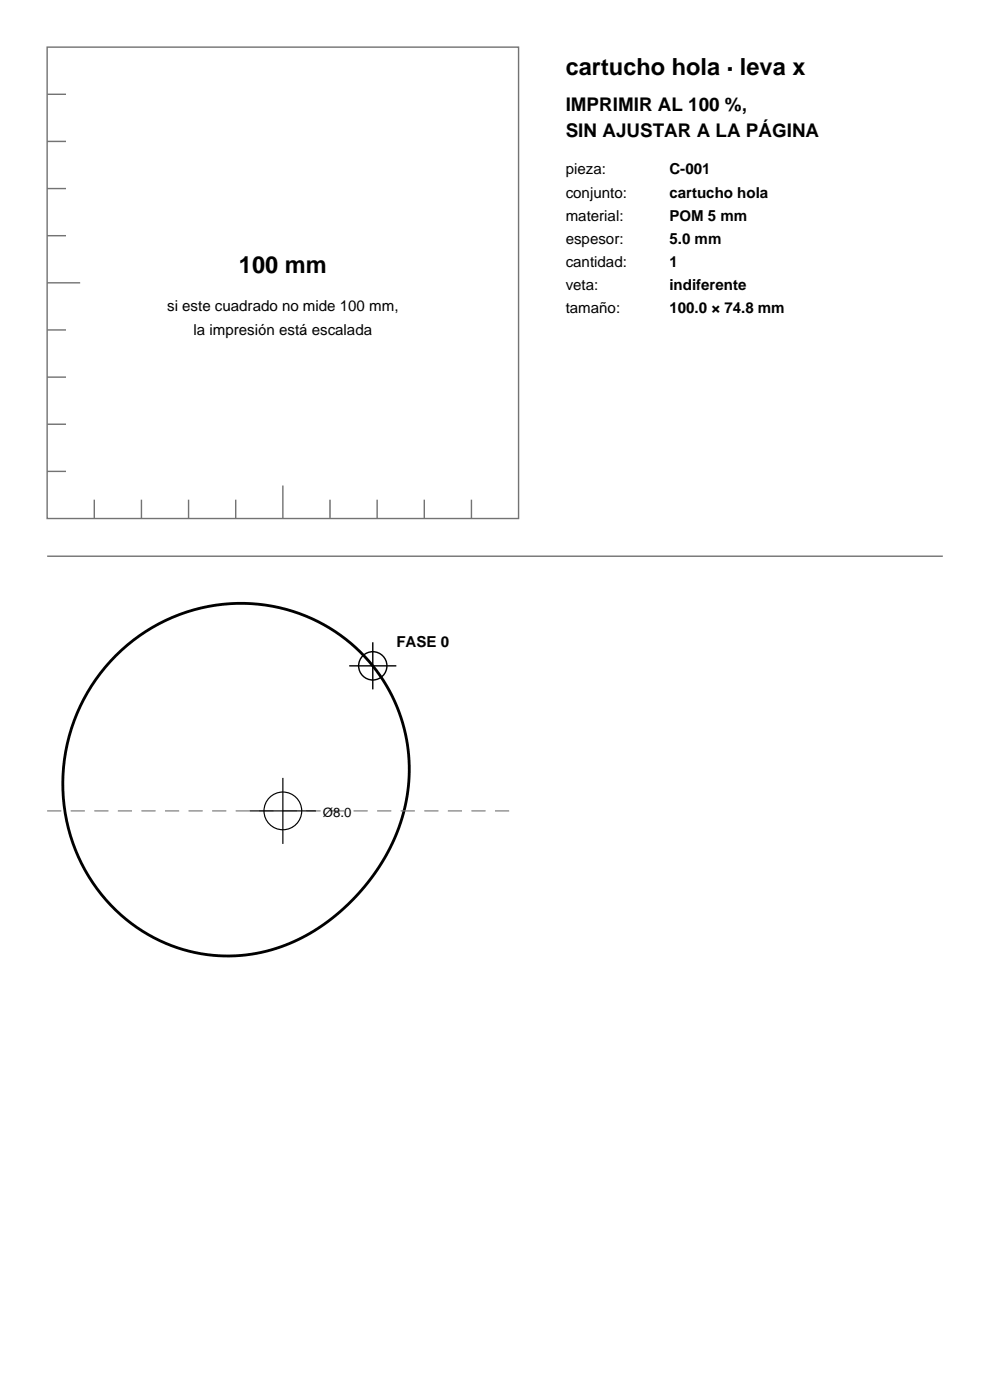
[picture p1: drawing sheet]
<svg xmlns="http://www.w3.org/2000/svg" width="210mm" height="297mm" viewBox="0 0 210 297" stroke-linecap="round" stroke-linejoin="round" font-family="sans-serif">
<defs><g id="words">
<g font-size="5">
<text x="120" y="16">cartucho hola · leva x</text>
<text x="50.7" y="58">100 mm</text>
</g>
<g font-size="4">
<text x="120" y="23.5">IMPRIMIR AL 100 %,</text>
<text x="120" y="29">SIN AJUSTAR A LA PÁGINA</text>
</g>
<g font-size="3.2">
<text x="120" y="37">pieza:</text>
<text x="120" y="41.9">conjunto:</text>
<text x="142" y="37">C-001</text>
<text x="142" y="41.9">cartucho hola</text>
<text x="120" y="46.8">material:</text>
<text x="142" y="46.8">POM 5 mm</text>
<text x="120" y="51.7">espesor:</text>
<text x="142" y="51.7">5.0 mm</text>
<text x="120" y="56.6">cantidad:</text>
<text x="142" y="56.6">1</text>
<text x="120" y="61.5">veta:</text>
<text x="142" y="61.5">indiferente</text>
<text x="35.5" y="66">si este cuadrado no mide 100 mm,</text>
<text x="41.1" y="71">la impresión está escalada</text>
<text x="120" y="66.4">tamaño:</text>
<text x="142" y="66.4">100.0 × 74.8 mm</text>
<text x="84.1" y="137.3">FASE 0</text>
</g>
<text font-size="2.8" x="68.5" y="173.2">Ø8.0</text>
</g></defs>
<path d="M24.6 139.1a36.6 36.6 0 0 1 56 4.2 36 36 0 0 1-.6 41.3 41.4 41.4 0 0 1-24.5 17.4 34.7 34.7 0 0 1-39.5-21.7 38.4 38.4 0 0 1 8.6-41.2z" fill="none" stroke="#000" stroke-width=".6"/>
<path d="M10 172h100" fill="none" stroke="#737373" stroke-width=".25" stroke-dasharray="3 2" stroke-linecap="butt"/>
<g fill="none" stroke="#000" stroke-width=".25">
<path d="M53 172h14M60 165v14"/>
<circle cx="60" cy="172" r="4"/>
</g>
<g fill="none" stroke="#000" stroke-width=".3">
<path d="M79.1 136.3v10M74.1 141.3h10"/>
<circle cx="79.1" cy="141.3" r="3"/>
</g>
<g fill="none" stroke="#737373" stroke-width=".3">
<path d="M10 10h100v100h-100zM10 20h4M10 30h4M10 50h4M10 40h4M10 70h4M10 60h7M10 90h4M10 80h4M10 118h190M10 100h4M20 106v4"/>
<path d="M30 106v4M40 106v4M50 106v4M60 103v7M70 106v4M80 106v4M90 106v4M100 106v4"/>
</g>
<use href="#words"/>
</svg>
